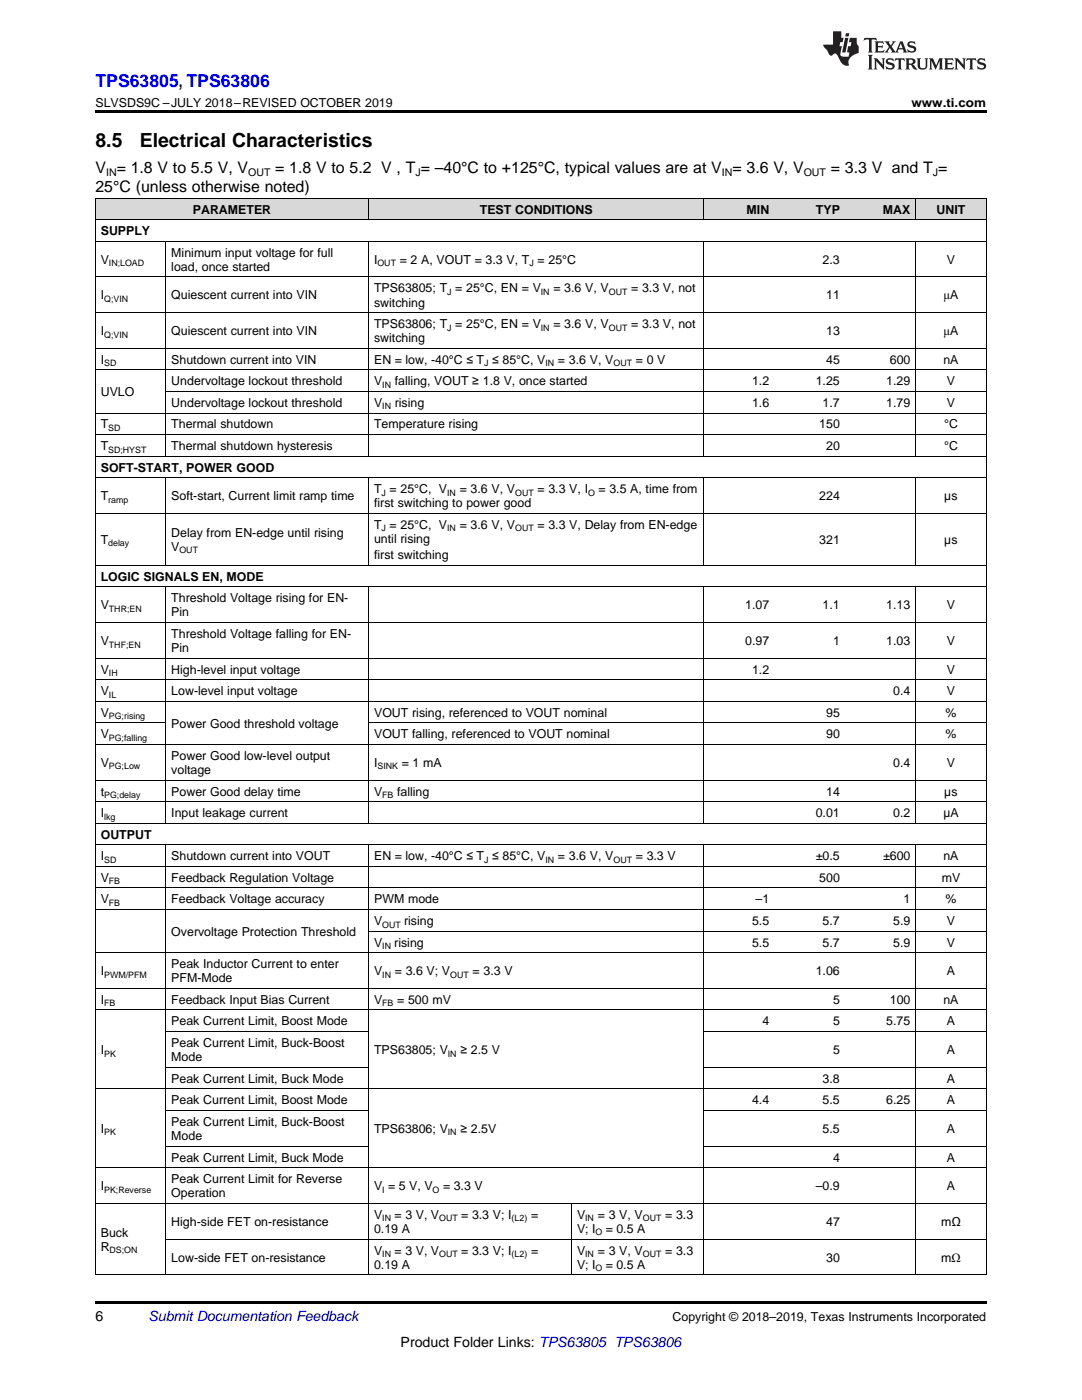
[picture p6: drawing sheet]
<svg xmlns="http://www.w3.org/2000/svg" width="216mm" height="279mm" viewBox="0 0 216 279" stroke-linecap="round" stroke-linejoin="round" font-family="sans-serif">
<defs><g id="words">
<g font-size="3.9">
<text x="19" y="29.3">8.5</text>
<text x="27.9" y="29.3">Electrical Characteristics</text>
</g>
<text font-size="3.5" fill="#00f" x="19" y="17.3">TPS63805, TPS63806</text>
<g font-size="3.2">
<text x="19" y="34.4">V = 1.8 V to 5.5 V, V</text>
<text x="54.9" y="34.4">= 1.8 V to 5.2 V , T = –40°C to +125°C, typical values are at V = 3.6 V, V</text>
<text x="165.8" y="34.4">= 3.3 V and T =</text>
<text x="19" y="38.3">25°C (unless otherwise noted)</text>
</g>
<g font-size="2.8">
<text x="19" y="263.6">6</text>
<text x="79.9" y="268.9">Product Folder Links: TPS63805 TPS63806</text>
</g>
<text font-size="2.8" fill="#0000c8" x="29.6" y="263.6">Submit Documentation Feedback</text>
<g font-size="2.5">
<text x="19" y="21.4">SLVSDS9C –JULY 2018–REVISED OCTOBER 2019</text>
<text x="181.9" y="21.4">www.ti.com</text>
<text x="20.1" y="46.9">SUPPLY</text>
<text x="38.5" y="42.6">PARAMETER</text>
<text x="95.7" y="42.6">TEST CONDITIONS</text>
<text x="149" y="42.6">MIN</text>
<text x="162.8" y="42.6">TYP</text>
<text x="176.2" y="42.6">MAX</text>
<text x="186.9" y="42.6">UNIT</text>
<text x="20.1" y="52.6">V</text>
<text x="34.2" y="51.2">Minimum input voltage for full</text>
<text x="74.6" y="52.6">I</text>
<text x="79.8" y="52.6">= 2 A, VOUT = 3.3 V, T = 25°C</text>
<text x="164.1" y="52.6">2.3</text>
<text x="188.9" y="52.6">V</text>
<text x="20.1" y="59.8">I</text>
<text x="34.2" y="54">load, once started</text>
<text x="34.2" y="59.8">Quiescent current into VIN</text>
<text x="74.6" y="58.3">TPS63805; T = 25°C, EN = V</text>
<text x="110.4" y="58.3">= 3.6 V, V</text>
<text x="125.9" y="58.3">= 3.3 V, not</text>
<text x="164.9" y="59.8">11</text>
<text x="188.3" y="59.8">μA</text>
<text x="74.6" y="61.2">switching</text>
<text x="74.6" y="65.5">TPS63806; T = 25°C, EN = V</text>
<text x="110.4" y="65.5">= 3.6 V, V</text>
<text x="125.9" y="65.5">= 3.3 V, not</text>
<text x="20.1" y="66.9">I</text>
<text x="34.2" y="66.9">Quiescent current into VIN</text>
<text x="74.6" y="68.3">switching</text>
<text x="164.9" y="66.9">13</text>
<text x="188.3" y="66.9">μA</text>
<text x="20.1" y="72.6">I</text>
<text x="34.2" y="72.6">Shutdown current into VIN</text>
<text x="34.2" y="76.9">Undervoltage lockout threshold</text>
<text x="74.6" y="72.6">EN = low, -40°C ≤ T ≤ 85°C, V</text>
<text x="74.6" y="76.9">V</text>
<text x="78.8" y="76.9">falling, VOUT ≥ 1.8 V, once started</text>
<text x="111.3" y="72.6">= 3.6 V, V</text>
<text x="126.9" y="72.6">= 0 V</text>
<text x="150.1" y="76.9">1.2</text>
<text x="162.8" y="76.9">1.25</text>
<text x="164.9" y="72.6">45</text>
<text x="176.8" y="76.9">1.29</text>
<text x="177.6" y="72.6">600</text>
<text x="188.2" y="72.6">nA</text>
<text x="188.9" y="76.9">V</text>
<text x="20.1" y="79.1">UVLO</text>
<text x="34.2" y="81.2">Undervoltage lockout threshold</text>
<text x="74.6" y="81.2">V</text>
<text x="78.8" y="81.2">rising</text>
<text x="150.1" y="81.2">1.6</text>
<text x="164.1" y="81.2">1.7</text>
<text x="176.8" y="81.2">1.79</text>
<text x="188.9" y="81.2">V</text>
<text x="20.1" y="85.5">T</text>
<text x="20.1" y="89.8">T</text>
<text x="34.2" y="85.5">Thermal shutdown</text>
<text x="34.2" y="89.8">Thermal shutdown hysteresis</text>
<text x="74.6" y="85.5">Temperature rising</text>
<text x="163.5" y="85.5">150</text>
<text x="164.9" y="89.8">20</text>
<text x="188.4" y="85.5">°C</text>
<text x="188.4" y="89.8">°C</text>
<text x="20.1" y="94.1">SOFT-START, POWER GOOD</text>
<text x="20.1" y="99.8">T</text>
<text x="34.2" y="99.8">Soft-start, Current limit ramp time</text>
<text x="74.6" y="98.4">T = 25°C, V</text>
<text x="74.6" y="101.2">first switching to power good</text>
<text x="91.7" y="98.4">= 3.6 V, V</text>
<text x="107.2" y="98.4">= 3.3 V, I</text>
<text x="119.4" y="98.4">= 3.5 A, time from</text>
<text x="163.5" y="99.8">224</text>
<text x="188.4" y="99.8">µs</text>
<text x="34.2" y="107.1">Delay from EN-edge until rising</text>
<text x="74.6" y="105.6">T = 25°C, V</text>
<text x="91.7" y="105.6">= 3.6 V, V</text>
<text x="107.2" y="105.6">= 3.3 V, Delay from EN-edge</text>
<text x="20.1" y="108.5">T</text>
<text x="34.2" y="110">V</text>
<text x="74.6" y="108.4">until rising</text>
<text x="74.6" y="111.6">first switching</text>
<text x="163.5" y="108.5">321</text>
<text x="188.4" y="108.5">µs</text>
<text x="20.1" y="115.9">LOGIC SIGNALS EN, MODE</text>
<text x="20.1" y="121.6">V</text>
<text x="34.2" y="120.2">Threshold Voltage rising for EN-</text>
<text x="34.2" y="123">Pin</text>
<text x="148.7" y="121.6">1.07</text>
<text x="164.1" y="121.6">1.1</text>
<text x="176.8" y="121.6">1.13</text>
<text x="188.9" y="121.6">V</text>
<text x="20.1" y="128.7">V</text>
<text x="34.2" y="127.3">Threshold Voltage falling for EN-</text>
<text x="34.2" y="130.1">Pin</text>
<text x="148.7" y="128.7">0.97</text>
<text x="166.2" y="128.7">1</text>
<text x="176.8" y="128.7">1.03</text>
<text x="188.9" y="128.7">V</text>
<text x="20.1" y="134.4">V</text>
<text x="34.2" y="134.4">High-level input voltage</text>
<text x="150.1" y="134.4">1.2</text>
<text x="188.9" y="134.4">V</text>
<text x="20.1" y="138.7">V</text>
<text x="20.1" y="143.1">V</text>
<text x="34.2" y="138.7">Low-level input voltage</text>
<text x="74.6" y="143.1">VOUT rising, referenced to VOUT nominal</text>
<text x="164.9" y="143.1">95</text>
<text x="178.2" y="138.7">0.4</text>
<text x="188.7" y="143.1">%</text>
<text x="188.9" y="138.7">V</text>
<text x="20.1" y="147.4">V</text>
<text x="34.2" y="145.2">Power Good threshold voltage</text>
<text x="74.6" y="147.4">VOUT falling, referenced to VOUT nominal</text>
<text x="164.9" y="147.4">90</text>
<text x="188.7" y="147.4">%</text>
<text x="20.1" y="153.1">V</text>
<text x="34.2" y="151.7">Power Good low-level output</text>
<text x="34.2" y="154.5">voltage</text>
<text x="74.6" y="153.1">I</text>
<text x="80.2" y="153.1">= 1 mA</text>
<text x="178.2" y="153.1">0.4</text>
<text x="188.9" y="153.1">V</text>
<text x="20.1" y="158.8">t</text>
<text x="34.2" y="158.8">Power Good delay time</text>
<text x="74.6" y="158.8">V</text>
<text x="79.2" y="158.8">falling</text>
<text x="164.9" y="158.8">14</text>
<text x="188.4" y="158.8">µs</text>
<text x="20.1" y="163.1">I</text>
<text x="20.1" y="167.4">OUTPUT</text>
<text x="34.2" y="163.1">Input leakage current</text>
<text x="162.8" y="163.1">0.01</text>
<text x="178.2" y="163.1">0.2</text>
<text x="188.2" y="163.1">µA</text>
<text x="20.1" y="171.7">I</text>
<text x="34.2" y="171.7">Shutdown current into VOUT</text>
<text x="74.6" y="171.7">EN = low, -40°C ≤ T ≤ 85°C, V</text>
<text x="111.3" y="171.7">= 3.6 V, V</text>
<text x="126.9" y="171.7">= 3.3 V</text>
<text x="162.8" y="171.7">±0.5</text>
<text x="176.2" y="171.7">±600</text>
<text x="188.2" y="171.7">nA</text>
<text x="20.1" y="176">V</text>
<text x="34.2" y="176">Feedback Regulation Voltage</text>
<text x="163.5" y="176">500</text>
<text x="187.9" y="176">mV</text>
<text x="20.1" y="180.3">V</text>
<text x="34.2" y="180.3">Feedback Voltage accuracy</text>
<text x="74.6" y="180.3">PWM mode</text>
<text x="74.6" y="184.6">V</text>
<text x="80.6" y="184.6">rising</text>
<text x="150.1" y="184.6">5.5</text>
<text x="150.8" y="180.3">–1</text>
<text x="164.1" y="184.6">5.7</text>
<text x="178.2" y="184.6">5.9</text>
<text x="180.3" y="180.3">1</text>
<text x="188.7" y="180.3">%</text>
<text x="188.9" y="184.6">V</text>
<text x="34.2" y="186.8">Overvoltage Protection Threshold</text>
<text x="74.6" y="188.9">V</text>
<text x="78.7" y="188.9">rising</text>
<text x="150.1" y="188.9">5.5</text>
<text x="164.1" y="188.9">5.7</text>
<text x="178.2" y="188.9">5.9</text>
<text x="188.9" y="188.9">V</text>
<text x="20.1" y="194.6">I</text>
<text x="34.2" y="193.2">Peak Inductor Current to enter</text>
<text x="34.2" y="196">PFM-Mode</text>
<text x="74.6" y="194.6">V</text>
<text x="78.8" y="194.6">= 3.6 V; V</text>
<text x="94.3" y="194.6">= 3.3 V</text>
<text x="162.8" y="194.6">1.06</text>
<text x="188.9" y="194.6">A</text>
<text x="20.1" y="200.3">I</text>
<text x="34.2" y="200.3">Feedback Input Bias Current</text>
<text x="74.6" y="200.3">V</text>
<text x="79.2" y="200.3">= 500 mV</text>
<text x="166.2" y="200.3">5</text>
<text x="177.6" y="200.3">100</text>
<text x="188.2" y="200.3">nA</text>
<text x="34.2" y="204.6">Peak Current Limit, Boost Mode</text>
<text x="34.2" y="209">Peak Current Limit, Buck-Boost</text>
<text x="152.2" y="204.6">4</text>
<text x="166.2" y="204.6">5</text>
<text x="176.8" y="204.6">5.75</text>
<text x="188.9" y="204.6">A</text>
<text x="20.1" y="210.4">I</text>
<text x="34.2" y="211.8">Mode</text>
<text x="74.6" y="210.4">TPS63805; V</text>
<text x="91.9" y="210.4">≥ 2.5 V</text>
<text x="166.2" y="210.4">5</text>
<text x="188.9" y="210.4">A</text>
<text x="34.2" y="216.1">Peak Current Limit, Buck Mode</text>
<text x="34.2" y="220.4">Peak Current Limit, Boost Mode</text>
<text x="150.1" y="220.4">4.4</text>
<text x="164.1" y="216.1">3.8</text>
<text x="164.1" y="220.4">5.5</text>
<text x="176.8" y="220.4">6.25</text>
<text x="188.9" y="216.1">A</text>
<text x="188.9" y="220.4">A</text>
<text x="20.1" y="226.1">I</text>
<text x="34.2" y="224.7">Peak Current Limit, Buck-Boost</text>
<text x="34.2" y="227.5">Mode</text>
<text x="74.6" y="226.1">TPS63806; V</text>
<text x="91.9" y="226.1">≥ 2.5V</text>
<text x="164.1" y="226.1">5.5</text>
<text x="188.9" y="226.1">A</text>
<text x="34.2" y="231.8">Peak Current Limit, Buck Mode</text>
<text x="166.2" y="231.8">4</text>
<text x="188.9" y="231.8">A</text>
<text x="20.1" y="237.5">I</text>
<text x="34.2" y="236.1">Peak Current Limit for Reverse</text>
<text x="34.2" y="238.9">Operation</text>
<text x="74.6" y="237.5">V = 5 V, V</text>
<text x="88.4" y="237.5">= 3.3 V</text>
<text x="162.8" y="237.5">–0.9</text>
<text x="188.9" y="237.5">A</text>
<text x="34.2" y="244.7">High-side FET on-resistance</text>
<text x="74.6" y="243.2">V</text>
<text x="78.7" y="243.2">= 3 V, V</text>
<text x="92" y="243.2">= 3.3 V; I</text>
<text x="106" y="243.2">=</text>
<text x="115.1" y="243.2">V</text>
<text x="119.3" y="243.2">= 3 V, V</text>
<text x="132.7" y="243.2">= 3.3</text>
<text x="164.9" y="244.7">47</text>
<text x="187.8" y="244.7">mΩ</text>
<text x="20.1" y="246.8">Buck</text>
<text x="20.1" y="249.6">R</text>
<text x="34.2" y="251.8">Low-side FET on-resistance</text>
<text x="74.6" y="246.1">0.19 A</text>
<text x="74.6" y="250.4">V</text>
<text x="78.7" y="250.4">= 3 V, V</text>
<text x="92" y="250.4">= 3.3 V; I</text>
<text x="106" y="250.4">=</text>
<text x="115.1" y="246.1">V; I</text>
<text x="115.1" y="250.4">V</text>
<text x="119.3" y="250.4">= 3 V, V</text>
<text x="120.9" y="246.1">= 0.5 A</text>
<text x="132.7" y="250.4">= 3.3</text>
<text x="164.9" y="251.8">30</text>
<text x="187.8" y="251.8">mΩ</text>
<text x="74.6" y="253.2">0.19 A</text>
<text x="115.1" y="253.2">V; I</text>
<text x="120.9" y="253.2">= 0.5 A</text>
<text x="134.2" y="263.6">Copyright © 2018–2019, Texas Instruments Incorporated</text>
</g>
<g font-size="2.1">
<text x="21.2" y="35.1">IN</text>
<text x="49.5" y="35.1">OUT</text>
<text x="82.9" y="35.1">J</text>
<text x="144" y="35.1">IN</text>
<text x="160.4" y="35.1">OUT</text>
<text x="186.1" y="35.1">J</text>
</g>
<g font-size="1.8">
<text x="21.7" y="53.1">IN;LOAD</text>
<text x="75.3" y="53.1">OUT</text>
<text x="105.7" y="53.1">J</text>
<text x="89.2" y="58.8">J</text>
<text x="107.9" y="58.8">IN</text>
<text x="121.5" y="58.8">OUT</text>
<text x="20.8" y="60.3">Q;VIN</text>
<text x="89.2" y="66">J</text>
<text x="107.9" y="66">IN</text>
<text x="121.5" y="66">OUT</text>
<text x="20.8" y="67.4">Q;VIN</text>
<text x="20.8" y="73.1">SD</text>
<text x="76.3" y="77.4">IN</text>
<text x="96.6" y="73.1">J</text>
<text x="108.8" y="73.1">IN</text>
<text x="122.4" y="73.1">OUT</text>
<text x="76.3" y="81.7">IN</text>
<text x="21.6" y="86">SD</text>
<text x="21.6" y="90.3">SD;HYST</text>
<text x="21.6" y="100.3">ramp</text>
<text x="76.1" y="98.9">J</text>
<text x="89.2" y="98.9">IN</text>
<text x="102.8" y="98.9">OUT</text>
<text x="117.3" y="98.9">O</text>
<text x="76.1" y="106">J</text>
<text x="89.2" y="106">IN</text>
<text x="102.8" y="106">OUT</text>
<text x="21.6" y="109">delay</text>
<text x="35.8" y="110.5">OUT</text>
<text x="21.7" y="122.1">THR;EN</text>
<text x="21.7" y="129.2">THF;EN</text>
<text x="21.7" y="134.9">IH</text>
<text x="21.7" y="139.2">IL</text>
<text x="21.7" y="143.5">PG;rising</text>
<text x="21.7" y="147.8">PG;falling</text>
<text x="21.7" y="153.6">PG;Low</text>
<text x="75.3" y="153.6">SINK</text>
<text x="20.8" y="159.3">PG;delay</text>
<text x="76.3" y="159.3">FB</text>
<text x="20.8" y="163.6">lkg</text>
<text x="20.8" y="172.2">SD</text>
<text x="96.6" y="172.2">J</text>
<text x="108.8" y="172.2">IN</text>
<text x="122.4" y="172.2">OUT</text>
<text x="21.7" y="176.5">FB</text>
<text x="21.7" y="180.8">FB</text>
<text x="76.3" y="185.1">OUT</text>
<text x="76.3" y="189.4">IN</text>
<text x="20.8" y="195.1">PWM/PFM</text>
<text x="76.3" y="195.1">IN</text>
<text x="89.8" y="195.1">OUT</text>
<text x="20.8" y="200.8">FB</text>
<text x="76.3" y="200.8">FB</text>
<text x="20.8" y="210.9">PK</text>
<text x="89.4" y="210.9">IN</text>
<text x="20.8" y="226.6">PK</text>
<text x="89.4" y="226.6">IN</text>
<text x="20.8" y="238">PK;Reverse</text>
<text x="76.3" y="238">I</text>
<text x="86.3" y="238">O</text>
<text x="76.3" y="243.7">IN</text>
<text x="87.6" y="243.7">OUT</text>
<text x="102.1" y="243.7">(L2)</text>
<text x="116.8" y="243.7">IN</text>
<text x="128.3" y="243.7">OUT</text>
<text x="21.9" y="250.1">DS;ON</text>
<text x="76.3" y="250.9">IN</text>
<text x="87.6" y="250.9">OUT</text>
<text x="102.1" y="250.9">(L2)</text>
<text x="116.8" y="250.9">IN</text>
<text x="118.8" y="246.6">O</text>
<text x="128.3" y="250.9">OUT</text>
<text x="118.8" y="253.7">O</text>
</g>
</g></defs>
<g fill="#d8d8d8">
<path d="M19 39.6h14.1v4.3h-14.1z"/>
<path d="M33.1 39.6h40.5v4.3h-40.5z"/>
<path d="M73.6 39.6h40.5v4.3h-40.5z"/>
<path d="M114.1 39.6h26.4v4.3h-26.4z"/>
<path d="M140.5 39.6h14.1v4.3h-14.1z"/>
<path d="M154.6 39.6h14.1v4.3h-14.1z"/>
<path d="M168.7 39.6h14v4.3h-14z"/>
<path d="M182.7 39.6h14.1v4.3h-14.1z"/>
</g>
<path d="M19 22h177.8v.5h-177.8zM19 259.7h177.8v.5h-177.8z" fill="#000"/>
<g fill="none" stroke="#000" stroke-width=".2">
<path d="M19 39.5h177.8M19.1 39.5v215M73.5 39.5v4.4M140.5 39.5v4.4M182.7 39.5v4.4M196.8 39.5v215M19 55.3h177.8M19 48.1h177.8M19 43.8h177.8M33.1 48.2v42.9M73.5 48.2v42.9M140.5 48.2v42.9"/>
<path d="M182.7 48.2v42.9M19 73.8h177.8M19 69.5h177.8M19 62.4h177.8M33.1 78.1h163.7M19 95.3h177.8M19 91h177.8M19 86.7h177.8M19 82.4h177.8M33.1 95.4v17.5M73.5 95.4v17.5M140.5 95.4v17.5"/>
<path d="M182.7 95.4v17.5M19 117.1h177.8M19 112.8h177.8M19 102.5h177.8M33.1 117.2v47.2M73.5 117.2v47.2M140.5 117.2v47.2M182.7 117.2v47.2M19 140h177.8M19 135.7h177.8M19 131.4h177.8M19 124.2h177.8"/>
<path d="M19 155.7h177.8M19 148.6h177.8M19 144.3h14.1M73.6 144.3h123.2M19 177.2h177.8M19 172.9h177.8M19 168.6h177.8M19 164.3h177.8M19 160h177.8M33.1 168.7v85.8M73.5 168.7v85.8M140.5 168.7v85.8"/>
<path d="M182.7 168.7v85.8M19 197.3h177.8M19 190.1h177.8M19 181.5h177.8M73.6 185.8h123.2M19 217.3h177.8M19 201.6h177.8M33.1 213h40.5M33.1 205.9h40.5M140.5 213h56.3M140.5 205.9h56.3M19 233h177.8"/>
<path d="M33.1 228.7h40.5M33.1 221.6h40.5M140.5 228.7h56.3M140.5 221.6h56.3M19 254.4h177.8M19 240.2h177.8M33.1 247.3h163.7M114 240.2v14.3"/>
</g>
<g fill="#231f20">
<path d="M172.5 7.6l-.1 .5 .4-.2h.6v.1v2.1l-.2 .4h.9l-.2-.4v-2.1l.1-.1h.5l.5 .2-.2-.5zM174.5 8.3l.2 .3v1.5l-.2 .4h1.8l.2-.6a1.04 1.04 0 0 1-1.3 .2v-.7h.6l.3 .2v-.6l-.3 .2h-.6v-.6l.8-.1 .4 .3-.2-.5zM176.5 8.3l.9 1.1-.9 1.1h.8l-.2-.2 .4-.7 .5 .7-.2 .2h1.5l-.2-.2 .2-.4h.9l.1 .4-.2 .2h1l-.3-.3-.7-1.9h-.5l-.9 2-.8-1 .9-1h-.8l.1 .3-.4 .5-.3-.6 .1-.2zM179.7 8.6l.4 1h-.7zM181.3 8.4a.63 .63 0 0 0-.2 .7 .63 .63 0 0 0 .6 .4l.6 .2 .1 .2a.75 .75 0 0 1-.7 .4 .75 .75 0 0 1-.6-.5l.1 .7 .1-.1a1.11 1.11 0 0 0 1.5-.6 1.13 1.13 0 0 0-1.2-.8l-.1-.4a1.04 1.04 0 0 1 1.2 .2l-.2-.5-.2 .1-.4-.2zM173.2 10.9l.2 .4v2.2l-.2 .4h1l-.3-.4v-2.2l.3-.4zM174.3 11.6l.3 .4v1.5l-.3 .4h.8l-.2-.4v-1.3l1.5 1.7v-1.9l.2-.4h-.7l.2 .4v.9l-1.1-1.3zM177 11.8a.62 .62 0 0 0-.2 .7 .62 .62 0 0 0 .6 .4l.6 .1 .1 .3a.76 .76 0 0 1-.7 .3 .76 .76 0 0 1-.7-.4l.2 .7 .1-.1a1.11 1.11 0 0 0 1.5-.6 1.13 1.13 0 0 0-1.2-.8l-.1-.4a1.04 1.04 0 0 1 1.2 .2l-.2-.6-.2 .1-.5-.1zM178.7 11.6l-.2 .6a.61 .61 0 0 1 .8-.3v1.6l-.2 .4h.9l-.2-.4v-1.6a.63 .63 0 0 1 .7 .3l-.1-.6zM180.6 11.6l.3 .4v1.5l-.3 .4h1l-.2-.2-.1-.8 .6 .2a.76 .76 0 0 0 1.2 .7l-1-1a.58 .58 0 0 0 .6-.5 .58 .58 0 0 0-.5-.6zM181.4 11.9h.1a.45 .45 0 0 1 .5 .1 .45 .45 0 0 1 .1 .5l-.8 .2zM182.9 11.6l.2 .2a2.17 2.17 0 0 0 .3 1.9 .99 .99 0 0 0 1.6-.6v-1.1l.2-.4h-.7l.2 .2a1.92 1.92 0 0 1-.2 1.8 .6 .6 0 0 1-.9-.5v-1.1l.2-.4zM185.4 11.6l.2 .4v1.5l-.2 .4h.7l-.2-.4v-1.4l.8 1.8 .8-1.8v1.4l-.2 .4h.9l-.2-.4v-1.5l.2-.4h-.8l-.6 1.5-.6-1.5zM188.4 11.6l.2 .4v1.5l-.2 .4h1.8l.1-.6a1.04 1.04 0 0 1-1.2 .1v-.6h.5l.4 .2v-.6l-.4 .2h-.5v-.7h.8l.3 .3-.1-.6zM190.5 11.6l.2 .4v1.5l-.2 .4h.7l-.2-.4v-1.3l1.5 1.7v-1.9l.2-.4h-.7l.2 .4v.9l-1.1-1.3zM192.9 11.6l-.1 .6a.61 .61 0 0 1 .7-.3l.1 1.6-.3 .4h1l-.3-.4 .1-1.6a.63 .63 0 0 1 .7 .3l-.1-.6zM195.2 11.8a.62 .62 0 0 0-.2 .7 .62 .62 0 0 0 .6 .4l.6 .1 .1 .3a.76 .76 0 0 1-.7 .3 .76 .76 0 0 1-.6-.4l.1 .7 .1-.1a1.11 1.11 0 0 0 1.6-.6 1.13 1.13 0 0 0-1.3-.8l-.1-.4a1.04 1.04 0 0 1 1.2 .2l-.1-.6-.2 .1-.5-.1z"/>
<path d="M166.2 6.3v2.6h-1.9v.4l.8 .9a.91 .91 0 0 0 1 .8 .56 .56 0 0 1 .5-.3 .56 .56 0 0 1 .5 .3l.4 .8a1.53 1.53 0 0 0 1.9 1.2 1.54 1.54 0 0 1 1-2.1l.9-.3v-1.4a1.52 1.52 0 0 1-.4-1.6h-1.3l-.2 .8h.5l-.2 .8h-.5l-.1 1v.2l.4 .1-.2 .8a1.93 1.93 0 0 1-1.6-.3l.3-1.8h-.5l.2-.8h.4l.2-.8h-.4v-1.3zM168.6 7.6l-.6 2.9h.7l.6-2.9zM168.8 6.6l-.1 .7h.6l.2-.7z"/>
</g>
<use href="#words"/>
</svg>
